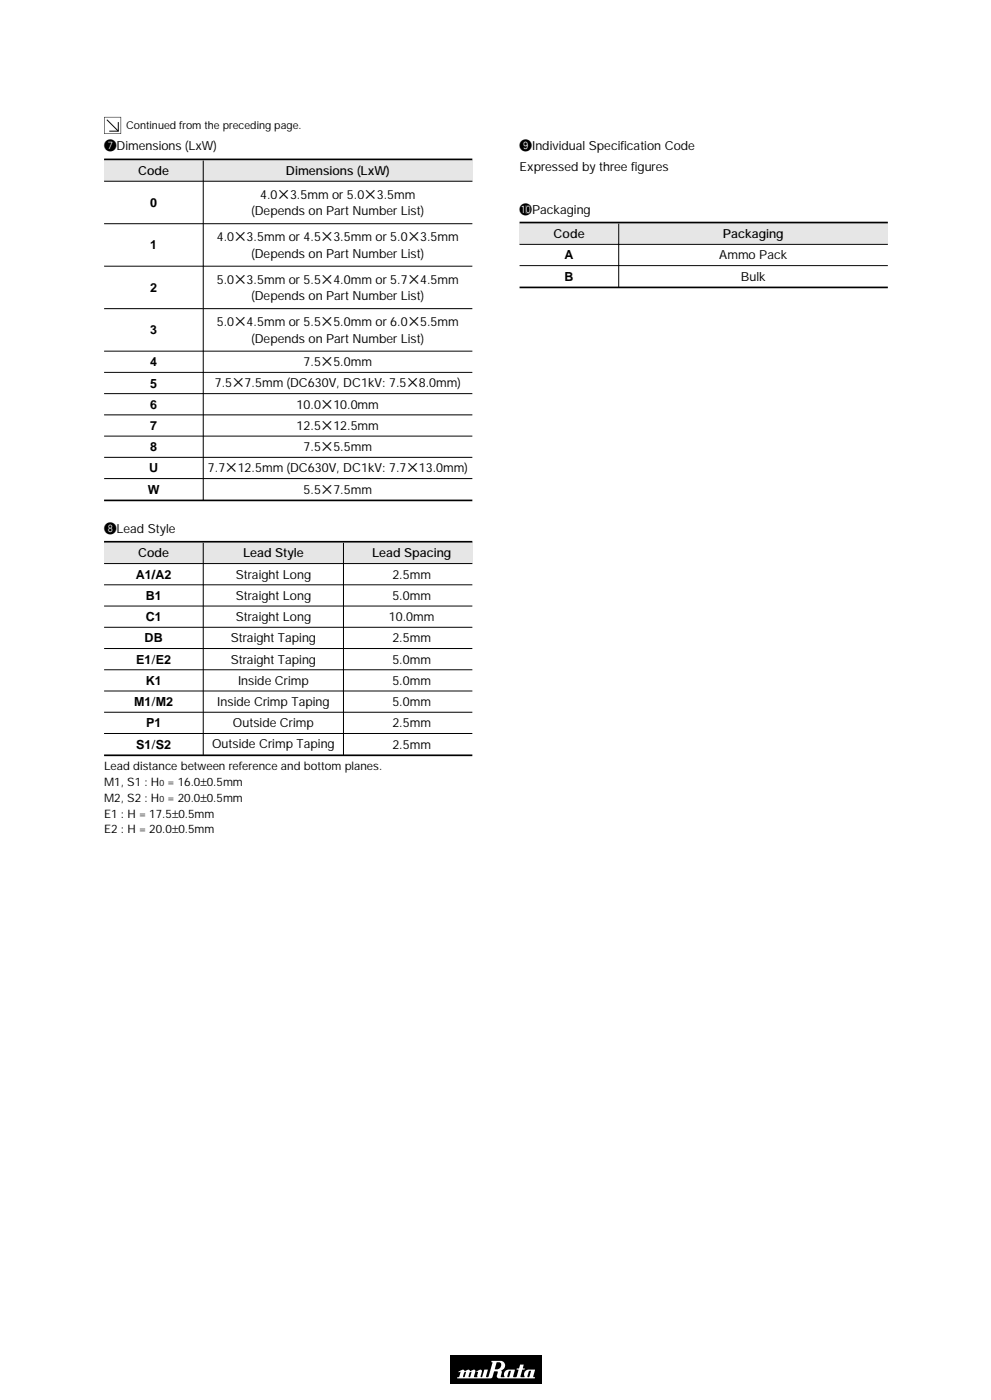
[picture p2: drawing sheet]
<svg xmlns="http://www.w3.org/2000/svg" width="210mm" height="297mm" viewBox="0 0 210 297" stroke-linecap="round" stroke-linejoin="round" font-family="sans-serif">
<defs><g id="words">
<g font-size="2.6">
<text x="22" y="31.9">uDimensions (LxW)</text>
<text x="110.1" y="31.7">oIndividual Specification Code</text>
<text x="29.3" y="37.1">Code</text>
<text x="60.6" y="37.1">Dimensions (LxW)</text>
<text x="110" y="36.1">Expressed by three figures</text>
<text x="31.8" y="43.9">0</text>
<text x="53.3" y="45.6">(Depends on Part Number List)</text>
<text x="55.1" y="42.1">4.0g3.5mm or 5.0g3.5mm</text>
<text x="110" y="45.3">!0</text>
<text x="112.7" y="45.3">Packaging</text>
<text x="31.8" y="52.9">1</text>
<text x="45.9" y="51.1">4.0g3.5mm or 4.5g3.5mm or 5.0g3.5mm</text>
<text x="117.3" y="50.5">Code</text>
<text x="153.1" y="50.5">Packaging</text>
<text x="53.3" y="54.6">(Depends on Part Number List)</text>
<text x="119.6" y="55">A</text>
<text x="119.6" y="59.5">B</text>
<text x="152.3" y="55">Ammo Pack</text>
<text x="156.9" y="59.5">Bulk</text>
<text x="31.8" y="61.9">2</text>
<text x="45.9" y="60.1">5.0g3.5mm or 5.5g4.0mm or 5.7g4.5mm</text>
<text x="53.3" y="63.6">(Depends on Part Number List)</text>
<text x="31.8" y="70.9">3</text>
<text x="45.9" y="69.1">5.0g4.5mm or 5.5g5.0mm or 6.0g5.5mm</text>
<text x="31.8" y="77.6">4</text>
<text x="53.3" y="72.6">(Depends on Part Number List)</text>
<text x="64.3" y="77.6">7.5g5.0mm</text>
<text x="31.8" y="82.1">5</text>
<text x="45.5" y="82.1">7.5g7.5mm (DC630V, DC1kV: 7.5g8.0mm)</text>
<text x="31.8" y="86.6">6</text>
<text x="62.8" y="86.6">10.0g10.0mm</text>
<text x="31.8" y="91.1">7</text>
<text x="31.8" y="95.6">8</text>
<text x="62.8" y="91.1">12.5g12.5mm</text>
<text x="64.3" y="95.6">7.5g5.5mm</text>
<text x="31.6" y="100.1">U</text>
<text x="44" y="100.1">7.7g12.5mm (DC630V, DC1kV: 7.7g13.0mm)</text>
<text x="31.3" y="104.6">W</text>
<text x="64.3" y="104.6">5.5g7.5mm</text>
<text x="22" y="112.9">iLead Style</text>
<text x="29.3" y="118.1">Code</text>
<text x="51.5" y="118.1">Lead Style</text>
<text x="78.8" y="118.1">Lead Spacing</text>
<text x="28.8" y="122.6">A1/A2</text>
<text x="49.9" y="122.6">Straight Long</text>
<text x="83.1" y="122.6">2.5mm</text>
<text x="30.9" y="127.1">B1</text>
<text x="30.9" y="131.6">C1</text>
<text x="49.9" y="131.6">Straight Long</text>
<text x="49.9" y="127.1">Straight Long</text>
<text x="82.4" y="131.6">10.0mm</text>
<text x="83.1" y="127.1">5.0mm</text>
<text x="30.6" y="136.1">DB</text>
<text x="48.9" y="136.1">Straight Taping</text>
<text x="83.1" y="136.1">2.5mm</text>
<text x="28.9" y="140.6">E1/E2</text>
<text x="48.9" y="140.6">Straight Taping</text>
<text x="83.1" y="140.6">5.0mm</text>
<text x="28.4" y="149.6">M1/M2</text>
<text x="30.9" y="145.1">K1</text>
<text x="46" y="149.6">Inside Crimp Taping</text>
<text x="50.4" y="145.1">Inside Crimp</text>
<text x="83.1" y="145.1">5.0mm</text>
<text x="83.1" y="149.6">5.0mm</text>
<text x="30.9" y="154.1">P1</text>
<text x="49.3" y="154.1">Outside Crimp</text>
<text x="83.1" y="154.1">2.5mm</text>
<text x="28.9" y="158.6">S1/S2</text>
<text x="44.9" y="158.6">Outside Crimp Taping</text>
<text x="83.1" y="158.6">2.5mm</text>
</g>
<g font-size="2.5">
<text x="22" y="163.1">Lead distance between reference and bottom planes.</text>
<text x="22" y="166.5">M1, S1 : H = 16.0±0.5mm</text>
<text x="22" y="169.9">M2, S2 : H = 20.0±0.5mm</text>
<text x="22" y="173.3">E1 : H = 17.5±0.5mm</text>
<text x="22" y="176.6">E2 : H = 20.0±0.5mm</text>
</g>
<text font-size="2.3" x="26.7" y="27.4">Continued from the preceding page.</text>
<g font-size="1.9">
<text x="33.8" y="166.5">0</text>
<text x="33.8" y="169.9">0</text>
</g>
</g></defs>
<path d="M95.4 287.3h19.3v5.9h-19.3z" fill="#000"/>
<path d="M97.1 290.7l1-.5 .4 .3-.4 1.2 .1 .2 .3-.2 .2-.9h-.2v-.3l.9-.2 .2 .3 .1-.1-.2 .4-.3 .8 .2 .2 .2-.2 .3-.9-.2-.1v-.2l.8-.2 .2 .3-.3 1.1 .1 .2h.6l.2-1.1h-.3l-.1-.2 .9-.4 .3 .4-.3 1.1 .1 .2 .3-.2 .4-1.4 .7-.1-.4 1.5 .4 .2 .2-.2 .8-2.9-.2-.1v-.3h1.9a1.05 1.05 0 0 1 1 1 1.05 1.05 0 0 1-.8 1.1l.1 .3-.2 1h.8a1.03 1.03 0 0 1 .8-1.6l1.4 .1-.2 .7-.8-.1v-.4l-.3 .1-.3 1.2h.3l.3-.9 .8 .1-.2 .7 .5 .2 .2-.2 .4-1.4-.4-.1 .1-.1 .4-.1 .3-.8h.7l-.2 .7 .4 .2-.5 .2-.4 1.4 .2 .2 .7-.1a1.03 1.03 0 0 1 .9-1.6l1.3 .1-.1 .5h-.8v-.3l-.4 .1-.3 1.2h.4l.3-1h.8l-.3 .9 .4 .2v.2h-7.4a.48 .48 0 0 1-.7-.6l.3-.7-.5-.2v-.4h.2a.77 .77 0 0 0 1-.8 .77 .77 0 0 0-1-.7l-.4 1.4 .2 .1v.4l-.4 .1-.3 1.1-.2 .3h-7.2v-.2l.4-.2 .3-.9h-.4z" fill="#fff"/>
<path d="M22 114.9h78v4.5h-78z" fill="#e6e6e6"/>
<path d="M22 114.8h78M22 160.1h78" fill="none" stroke="#000" stroke-width=".35"/>
<path d="M22 119.4h78M43 115.1v45M72.8 115.1v45M22 123.9h78M22 128.4h78M22 132.9h78M22 137.4h78M22 141.9h78M22 146.4h78M22 150.9h78M22 155.4h78" fill="none" stroke="#000" stroke-width=".21"/>
<path d="M110 47.3h78v4.5h-78z" fill="#e6e6e6"/>
<path d="M110 47.2h78M110 60.9h78" fill="none" stroke="#000" stroke-width=".35"/>
<path d="M22.6 25.4l2.5 2.4M25.1 25.9v1.9h-2M110 51.8h78M110 56.3h78M131 47.4v13.5" fill="none" stroke="#000" stroke-width=".21"/>
<path d="M22 24.8v3.6h3.7v-3.6zM22.2 24.9h3.3v3.4h-3.3z" fill="#000"/>
<path d="M22 33.9h78v4.5h-78z" fill="#e6e6e6"/>
<path d="M22 33.8h78M22 106h78" fill="none" stroke="#000" stroke-width=".35"/>
<path d="M22 38.4h78M43 34v72M22 56.4h78M22 47.4h78M22 65.4h78M22 74.4h78M22 78.9h78M22 83.4h78M22 87.9h78M22 92.4h78M22 96.9h78M22 101.4h78" fill="none" stroke="#000" stroke-width=".21"/>
<use href="#words"/>
</svg>
